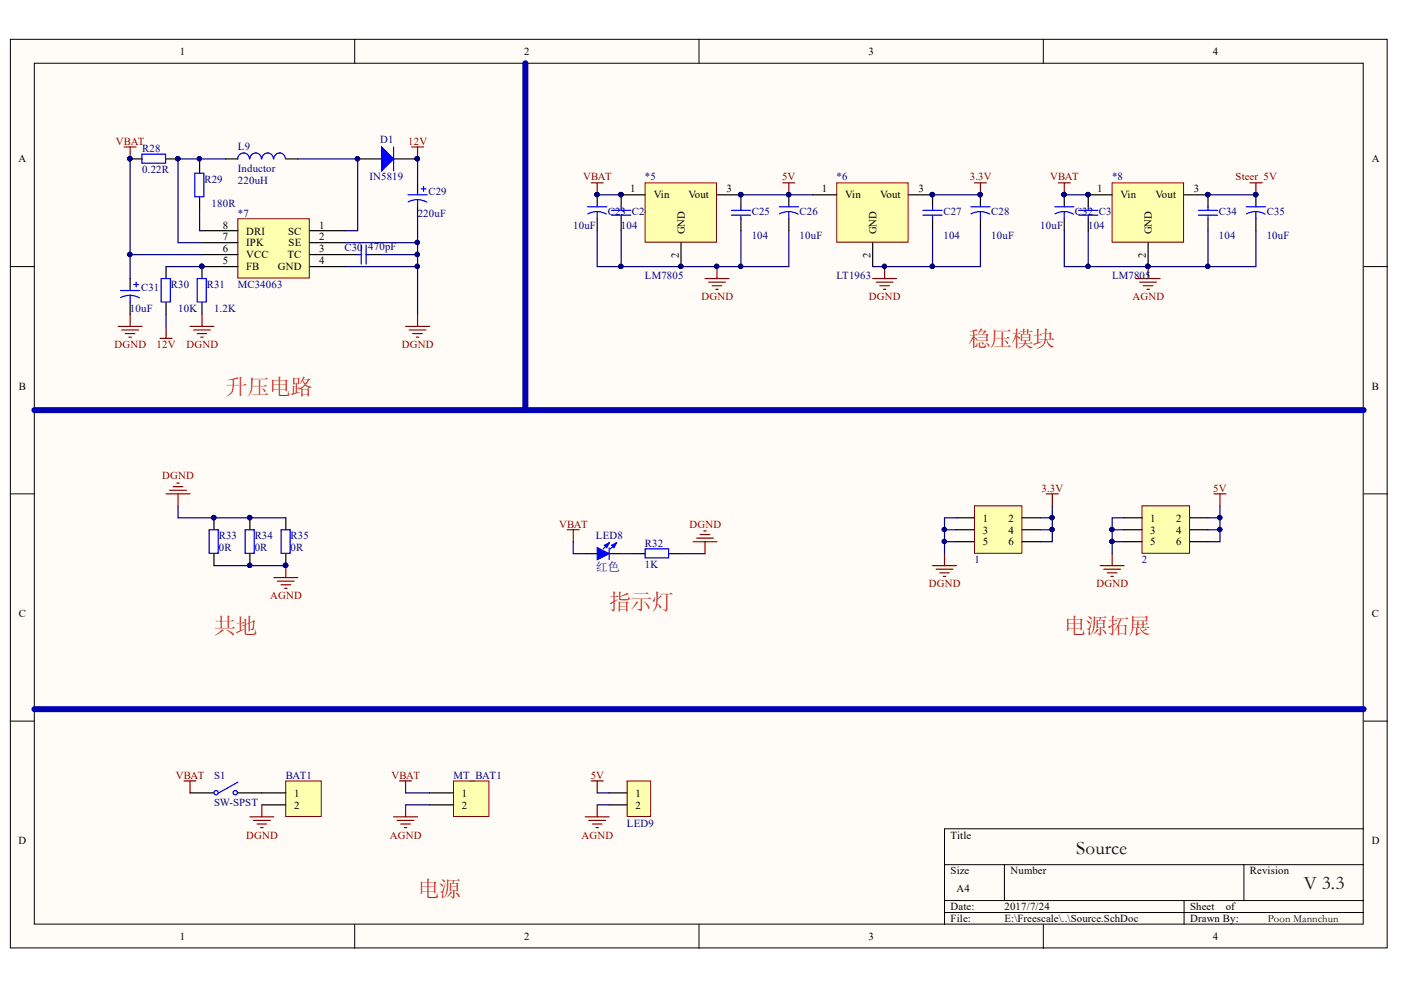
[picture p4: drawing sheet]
<svg xmlns="http://www.w3.org/2000/svg" width="297mm" height="210mm" viewBox="0 0 297 210" stroke-linecap="round" stroke-linejoin="round" font-family="sans-serif">
<defs><g id="words">
<g font-size="4.6" fill="#f00">
<text x="205.4" y="73.1">稳压模块</text>
<text x="47.9" y="83.2">升压电路</text>
<text x="129.1" y="128.9">指示灯</text>
<text x="45.4" y="134">共地</text>
<text x="225.6" y="134">电源拓展</text>
<text x="88.6" y="189.8">电源</text>
</g>
<g font-size="4.1" fill="#110f0a">
<text x="228.2" y="181">Source</text>
<text x="276.4" y="188.6">V 3.3</text>
</g>
<text font-size="2.5" fill="#000080" x="126.3" y="121">红色</text>
<g font-size="2.3">
<text x="38.1" y="11.6">1</text>
<text x="111.1" y="11.6">2</text>
<text x="184.1" y="11.6">3</text>
<text x="257.2" y="11.6">4</text>
<text x="3.9" y="34.4">A</text>
<text x="290.9" y="34.4">A</text>
<text x="133.6" y="40.8">1</text>
<text x="154.1" y="40.8">3</text>
<text x="174.3" y="40.8">1</text>
<text x="194.7" y="40.8">3</text>
<text x="232.7" y="40.8">1</text>
<text x="253.1" y="40.8">3</text>
<text x="138.6" y="42">Vin</text>
<text x="145.9" y="42">Vout</text>
<text x="179.2" y="42">Vin</text>
<text x="186.6" y="42">Vout</text>
<text x="237.6" y="42">Vin</text>
<text x="245" y="42">Vout</text>
<text x="47.2" y="48.5">8</text>
<text x="47.2" y="51">7</text>
<text x="47.2" y="53.5">6</text>
<text x="52.2" y="49.7">DRI</text>
<text x="52.2" y="52.3">IPK</text>
<text x="61.1" y="49.7">SC</text>
<text x="61.2" y="52.3">SE</text>
<text x="67.7" y="48.5">1</text>
<text x="67.7" y="51">2</text>
<text x="67.7" y="53.5">3</text>
<text x="145.2" y="49.6" transform="rotate(-90 145.2 49.6)">GND</text>
<text x="185.8" y="49.6" transform="rotate(-90 185.8 49.6)">GND</text>
<text x="244.2" y="49.6" transform="rotate(-90 244.2 49.6)">GND</text>
<text x="47.2" y="56.1">5</text>
<text x="52.2" y="54.8">VCC</text>
<text x="52.2" y="57.3">FB</text>
<text x="58.9" y="57.3">GND</text>
<text x="60.9" y="54.8">TC</text>
<text x="67.7" y="56.1">4</text>
<text x="143.9" y="54.6" transform="rotate(-90 143.9 54.6)">2</text>
<text x="184.6" y="54.6" transform="rotate(-90 184.6 54.6)">2</text>
<text x="243" y="54.6" transform="rotate(-90 243 54.6)">2</text>
<text x="4" y="82.6">B</text>
<text x="290.9" y="82.6">B</text>
<text x="208.4" y="110.6">1</text>
<text x="208.4" y="113.1">3</text>
<text x="213.8" y="110.6">2</text>
<text x="213.8" y="113.1">4</text>
<text x="243.9" y="110.6">1</text>
<text x="243.9" y="113.1">3</text>
<text x="249.4" y="110.6">2</text>
<text x="249.4" y="113.1">4</text>
<text x="208.4" y="115.7">5</text>
<text x="213.8" y="115.7">6</text>
<text x="243.9" y="115.7">5</text>
<text x="249.4" y="115.7">6</text>
<text x="4" y="130.8">C</text>
<text x="290.9" y="130.8">C</text>
<text x="62.4" y="168.9">1</text>
<text x="62.4" y="171.5">2</text>
<text x="97.9" y="168.9">1</text>
<text x="97.9" y="171.5">2</text>
<text x="134.7" y="168.9">1</text>
<text x="134.7" y="171.5">2</text>
<text x="3.9" y="179">D</text>
<text x="201.6" y="177.8">Title</text>
<text x="290.9" y="179">D</text>
<text x="201.6" y="185.4">Size</text>
<text x="214.2" y="185.4">Number</text>
<text x="265" y="185.4">Revision</text>
<text x="202.8" y="189.2">A4</text>
<text x="201.6" y="193">Date:</text>
<text x="201.6" y="195.5">File:</text>
<text x="213" y="193">2017/7/24</text>
<text x="213" y="195.5">E:\Freescale\..\Source.SchDoc</text>
<text x="252.3" y="193">Sheet</text>
<text x="252.3" y="195.5">Drawn By:</text>
<text x="259.9" y="193">of</text>
<text x="38.1" y="199.3">1</text>
<text x="111.1" y="199.3">2</text>
<text x="184.1" y="199.3">3</text>
<text x="257.2" y="199.3">4</text>
</g>
<g font-size="2.3" fill="#800000">
<text x="24.6" y="30.6">VBAT</text>
<text x="86.5" y="30.6">12V</text>
<text x="123.6" y="38.2">VBAT</text>
<text x="165.8" y="38.2">5V</text>
<text x="205.6" y="38.2">3.3V</text>
<text x="222.7" y="38.2">VBAT</text>
<text x="262" y="38.2">Steer_5V</text>
<text x="148.7" y="63.6">DGND</text>
<text x="184.2" y="63.6">DGND</text>
<text x="240.1" y="63.6">AGND</text>
<text x="24.3" y="73.8">DGND</text>
<text x="33.2" y="73.8">12V</text>
<text x="39.5" y="73.8">DGND</text>
<text x="85.2" y="73.8">DGND</text>
<text x="34.4" y="101.6">DGND</text>
<text x="220.8" y="104.3">3.3V</text>
<text x="257.2" y="104.3">5V</text>
<text x="118.6" y="111.9">VBAT</text>
<text x="146.2" y="111.9">DGND</text>
<text x="196.9" y="124.5">DGND</text>
<text x="232.5" y="124.5">DGND</text>
<text x="57.3" y="127">AGND</text>
<text x="37.3" y="165.1">VBAT</text>
<text x="83" y="165.1">VBAT</text>
<text x="125.2" y="165.1">5V</text>
<text x="52.2" y="177.8">DGND</text>
<text x="82.6" y="177.8">AGND</text>
<text x="123.3" y="177.8">AGND</text>
</g>
<g font-size="2.3" fill="#000080">
<text x="30.2" y="32.2">R28</text>
<text x="50.5" y="31.9">L9</text>
<text x="80.6" y="30.4">D1</text>
<text x="30.2" y="36.7">0.22R</text>
<text x="43.4" y="38.7">R29</text>
<text x="50.5" y="39">220uH</text>
<text x="50.5" y="36.5">Inductor</text>
<text x="78.3" y="38.2">IN5819</text>
<text x="90.8" y="41.3">C29</text>
<text x="136.7" y="38.2">*5</text>
<text x="177.4" y="38.2">*6</text>
<text x="235.8" y="38.2">*8</text>
<text x="44.9" y="43.9">180R</text>
<text x="50.5" y="45.9">*7</text>
<text x="88.6" y="45.9">220uF</text>
<text x="128.9" y="45.7">C23 C24</text>
<text x="159.4" y="45.7">C25</text>
<text x="169.5" y="45.7">C26</text>
<text x="200" y="45.7">C27</text>
<text x="210.2" y="45.7">C28</text>
<text x="227.9" y="45.7">C32 C33</text>
<text x="258.4" y="45.7">C34</text>
<text x="268.6" y="45.7">C35</text>
<text x="73" y="53.3">C30</text>
<text x="78.1" y="53">470pF</text>
<text x="121.5" y="48.5">10uF</text>
<text x="131.7" y="48.5">104</text>
<text x="159.4" y="50.7">104</text>
<text x="169.5" y="50.7">10uF</text>
<text x="200" y="50.7">104</text>
<text x="210.2" y="50.7">10uF</text>
<text x="220.6" y="48.5">10uF</text>
<text x="230.7" y="48.5">104</text>
<text x="258.4" y="50.7">104</text>
<text x="268.6" y="50.7">10uF</text>
<text x="136.7" y="59.1">LM7805</text>
<text x="177.4" y="59.1">LT1963</text>
<text x="235.8" y="59.1">LM7805</text>
<text x="29.9" y="61.6">C31</text>
<text x="36.3" y="61.1">R30</text>
<text x="43.9" y="61.1">R31</text>
<text x="50.5" y="61.1">MC34063</text>
<text x="27.5" y="66.2">10uF</text>
<text x="37.8" y="66.2">10K</text>
<text x="45.4" y="66.2">1.2K</text>
<text x="46.4" y="116.9">0R</text>
<text x="46.4" y="114.4">R33</text>
<text x="54" y="116.9">0R</text>
<text x="54" y="114.4">R34</text>
<text x="61.6" y="116.9">0R</text>
<text x="61.6" y="114.4">R35</text>
<text x="126.3" y="114.4">LED8</text>
<text x="136.7" y="115.9">R32</text>
<text x="206.6" y="119.4">1</text>
<text x="242.1" y="119.4">2</text>
<text x="136.7" y="120.5">1K</text>
<text x="45.4" y="165.1">S1</text>
<text x="60.6" y="165.1">BAT1</text>
<text x="96.2" y="165.1">MT_BAT1</text>
<text x="45.4" y="170.9">SW-SPST</text>
<text x="132.9" y="175.3">LED9</text>
</g>
<text font-size="2.3" fill="#110f0a" x="268.8" y="195.4">Poon Mannchun</text>
</g></defs>
<g fill="#fffcf8" stroke="#000" stroke-width=".21">
<path d="M2.2 8.3h291.9v192.7h-291.9z"/>
<path d="M7.3 13.4h281.7v182.5h-281.7z"/>
</g>
<g fill="none" stroke="#000" stroke-width=".21">
<path d="M75.2 8.3v5.1M148.2 8.3v5.1M221.2 8.3v5.1M2.2 56.5h5.1M289.1 56.5h5.1M2.2 104.7h5.1M289.1 104.7h5.1M2.2 152.9h5.1M289.1 152.9h5.1M289.1 175.7h-88.8v20.3M75.2 196v5.1M148.2 196v5.1"/>
<path d="M200.3 183.3h88.8M200.3 190.9h88.8M200.3 193.5h88.8M213 183.3v7.6M221.2 196v5.1M251 190.9v5.1M263.7 183.3v7.6"/>
</g>
<path d="M50.4 46.4h15.2v12.6h-15.2z" fill="#ffffb0" stroke="#800000" stroke-width=".21"/>
<g fill="none" stroke="#000" stroke-width=".25">
<path d="M27.6 33.7h2.5M35.2 33.7h2.5M42.3 34.2v2.5M75.8 33.7h5.1M83.5 33.7h5M27.6 59.1v2.5M35.2 56.5v2.6M42.3 41.8v2.5M42.8 48.9h7.6M42.8 51.5h7.6M42.8 54h7.6M50.4 56.5h-7.6v2.6"/>
<path d="M65.7 48.9h7.6M65.7 51.5h7.6M65.7 54h7.6M65.7 56.5h7.6M27.6 64.1v2.6M35.2 64.1v2.6M42.8 64.1v2.6"/>
</g>
<g fill="#000080" stroke="#000080" stroke-width=".21">
<circle cx="42.8" cy="56.5" r=".46"/>
<circle cx="27.5" cy="33.6" r=".46"/>
<circle cx="88.5" cy="33.6" r=".46"/>
<circle cx="37.7" cy="33.6" r=".46"/>
<circle cx="27.5" cy="53.9" r=".47"/>
<circle cx="75.8" cy="33.6" r=".46"/>
</g>
<path d="M30.1 32.7h5v1.9h-5zM41.3 36.7h1.9v5h-1.9zM28.9 59.8v1M34.2 59.1h1.9v4.9h-1.9zM41.8 59.1h1.9v4.9h-1.9zM25.6 61.6h4M27.6 62.6l1.2 .2 .7 .4M27.6 62.6l-.8 .1-1.2 .4M27.6 62.6v1.5M28.4 60.3h1" fill="none" stroke="#00f" stroke-width=".25"/>
<path d="M26.3 31.2h2.6M27.6 31.2v2.5M87.3 31.2h2.5M88.5 31.2v2.5M33.9 71.7h2.6M35.2 69.2v2.5" fill="none" stroke="#800000" stroke-width=".25"/>
<path d="M27.6 33.7v25.4M27.6 54h15.2M35.2 56.5h7.6M42.3 44.3v4.6h.5M35.2 66.7v2.5" fill="none" stroke="#000080" stroke-width=".25"/>
<path d="M80.9 31.2l2.6 2.5-2.6 2.5z" fill="#00f"/>
<g fill="none" stroke="#00f" stroke-width=".25">
<path d="M52.9 33.7a1.23 1.23 0 0 0-1.3-1.3 1.23 1.23 0 0 0-1.2 1.3M55.4 33.7a1.22 1.22 0 0 0-1.2-1.3 1.22 1.22 0 0 0-1.2 1.3M58 33.7a1.22 1.22 0 0 0-1.3-1.3 1.22 1.22 0 0 0-1.2 1.3M60.5 33.7a1.22 1.22 0 0 0-1.2-1.3 1.22 1.22 0 0 0-1.2 1.3M80.9 31.2l2.6 2.5-2.6 2.5zM83.5 31.2v5M89.8 39.5v1M75.8 54h.8M76.6 52v4M77.6 52v4M77.6 54h.8M86.5 41.3h4.1"/>
<path d="M88.5 42.3l1.2 .2 .8 .4M88.5 42.3l-.8 .1-1.2 .4M88.5 42.3v1.5M89.3 40h1M124.6 43.8h4.1M126.6 44.9l.8 .1 1.2 .4M126.6 44.9l-1.2 .1-.8 .4M126.6 44.9v1.5M129.7 44.6h4M129.7 45.6h4M131.7 43.8v.8M131.7 45.6v.8"/>
<path d="M155.1 44.6h4M155.1 45.6h4M157.1 43.8v.8M157.1 45.6v.8M165.2 43.8h4.1M167.2 44.9l.9 .1 1.1 .4M167.2 44.9l-1.2 .1-.7 .4M167.2 44.9v1.5M195.7 44.6h4M195.7 45.6h4M197.7 43.8v.8M197.7 45.6v.8"/>
<path d="M205.8 43.8h4.1M207.9 44.9l.8 .1 1.1 .4M207.9 44.9l-1.3 .1-.7 .4M207.9 44.9v1.5"/>
</g>
<g fill="#000080" stroke="#000080" stroke-width=".21">
<circle cx="75.8" cy="33.6" r=".46"/>
<circle cx="88.5" cy="33.6" r=".46"/>
<circle cx="88.5" cy="56.5" r=".46"/>
<circle cx="88.5" cy="53.9" r=".47"/>
<circle cx="88.5" cy="51.4" r=".46"/>
<circle cx="42.3" cy="33.6" r=".46"/>
<circle cx="37.7" cy="33.6" r=".46"/>
<circle cx="152" cy="56.5" r=".46"/>
<circle cx="157" cy="41.3" r=".46"/>
<circle cx="131.6" cy="41.3" r=".46"/>
<circle cx="126.6" cy="41.3" r=".46"/>
<circle cx="157" cy="56.5" r=".46"/>
<circle cx="167.2" cy="41.3" r=".46"/>
<circle cx="197.7" cy="41.3" r=".46"/>
<circle cx="207.8" cy="41.3" r=".46"/>
<circle cx="187.5" cy="56.5" r=".46"/>
<circle cx="197.7" cy="56.5" r=".46"/>
</g>
<g fill="none" stroke="#000" stroke-width=".25">
<path d="M47.9 33.7h2.5M60.6 33.7h2.5M88.5 38.8v2.5M73.3 54h2.5M78.4 54h2.5M88.5 43.8v2.6M126.6 41.3v2.5M126.6 46.4v2.5M131.7 41.3v2.5M131.7 46.4v2.5M157.1 41.3v2.5M157.1 46.4v2.5"/>
<path d="M167.2 41.3v2.5M167.2 46.4v2.5M197.7 41.3v2.5M197.7 46.4v2.5M207.9 41.3v2.5M207.9 46.4v2.5"/>
</g>
<g fill="none" stroke="#000080" stroke-width=".25">
<path d="M42.3 34.2v-.5h-4.6v17.8h5.1M42.3 33.7h5.6M63.1 33.7h12.7v15.2h-2.5M88.5 33.7v5.1M73.3 51.5h15.2M80.9 54h7.6M88.5 46.4v10.1h-15.2M88.5 56.5v10.2M126.6 41.3h5.1M157.1 48.9v7.6h10.1v-7.6M157.1 41.3h15.2M197.7 41.3h10.2"/>
<path d="M197.7 48.9v7.6"/>
</g>
<g fill="none" stroke="#800000" stroke-width=".25">
<path d="M125.3 38.8h2.6M126.6 38.8v2.5M166 38.8h2.5M167.2 38.8v2.5M206.6 38.8h2.5M207.9 38.8v2.5M149.5 59.1h5.1M150.2 59.8h3.6M152 56.5v2.6M185 59.1h5.1M185.8 59.8h3.5M187.6 56.5v2.6"/>
<path d="M25.1 69.2h5M25.8 70h3.6M26.6 70.7h2M27.3 71.5h.5M27.6 66.7v2.5M40.3 69.2h5.1M41 70h3.6M41.8 70.7h2M42.6 71.5h.5M42.8 66.7v2.5M86 69.2h5.1M86.8 70h3.5"/>
<path d="M87.5 70.7h2M88.3 71.5h.5M88.5 66.7v2.5M151 60.6h2M151.8 61.3h.5M186.5 60.6h2.1M187.3 61.3h.5"/>
</g>
<path d="M177.4 38.8h15.1v12.5h-15.1z" fill="#ffffb0" stroke="#800000" stroke-width=".21"/>
<path d="M172.3 41.3h5.1M185 51.5v5M192.6 41.3h5.1" fill="none" stroke="#000" stroke-width=".25"/>
<g fill="#000080" stroke="#000080" stroke-width=".21">
<circle cx="197.7" cy="41.3" r=".46"/>
<circle cx="131.6" cy="56.5" r=".46"/>
</g>
<path d="M131.7 48.9v7.6" fill="none" stroke="#000080" stroke-width=".25"/>
<path d="M136.8 38.8h15.1v12.5h-15.1z" fill="#ffffb0" stroke="#800000" stroke-width=".21"/>
<path d="M131.7 41.3h5.1M144.4 51.5v5M152 41.3h5.1M40.3 168.1h5.1M50.4 168.1h5.1" fill="none" stroke="#000" stroke-width=".25"/>
<g fill="#000080" stroke="#000080" stroke-width=".21">
<circle cx="131.6" cy="41.3" r=".46"/>
<circle cx="157" cy="41.3" r=".46"/>
<circle cx="144.3" cy="56.5" r=".46"/>
<circle cx="197.7" cy="56.5" r=".46"/>
</g>
<path d="M207.9 48.9v7.6h-10.2" fill="none" stroke="#000080" stroke-width=".25"/>
<g fill="none" stroke="#00f" stroke-width=".25">
<path d="M50.4 165.8l-4 2.3"/>
<circle cx="45.8" cy="168.1" r=".46"/>
<circle cx="49.9" cy="168.1" r=".46"/>
</g>
<path d="M60.6 165.6h7.5v7.5h-7.5z" fill="#ffffb0" stroke="#800000" stroke-width=".21"/>
<path d="M45.4 109.8v2.5M45.4 117.4v2.5M53 109.8v2.5M53 117.4v2.5M60.6 109.8v2.5M60.6 117.4v2.5M134.2 117.4h2.6M141.9 117.4h2.5M55.5 168.1h5.1M55.5 170.6h5.1" fill="none" stroke="#000" stroke-width=".25"/>
<g fill="none" stroke="#800000" stroke-width=".25">
<path d="M35.2 104.7h5.1M36 103.9h3.5M36.7 103.2h2.1M37.5 102.4h.5M37.7 104.7v2.5M60.6 119.9v2.6M120.3 112.3h2.5M121.5 112.3v2.6M146.9 114.9h5.1M147.7 114.1h3.5M148.5 113.3h2M149.2 112.6h.5"/>
<path d="M149.5 114.9v2.5M197.7 119.9h5.1M200.3 117.4v2.5M221.8 104.7h2.6M223.1 104.7v2.5M233.3 119.9h5M235.8 117.4v2.5M257.4 104.7h2.5M258.7 104.7v2.5M58.1 122.5h5M58.8 123.2h3.6M59.6 124h2"/>
<path d="M60.3 124.7h.6M198.5 120.7h3.5M199.2 121.4h2.1M200 122.2h.5M234 120.7h3.6M234.8 121.4h2M235.6 122.2h.5M39 165.6h2.6M40.3 165.6v2.5M53 173.2h5.1M53.7 173.9h3.6M54.5 174.7h2"/>
<path d="M55.3 175.5h.5M55.5 170.6v2.6"/>
</g>
<g fill="none" stroke="#000080" stroke-width=".25">
<path d="M45.4 119.9h15.2M131.7 117.4h2.5M144.4 117.4h5.1M200.3 112.3h2.5M200.3 114.9h2.5M202.8 109.8h-2.5v7.6M220.6 112.3h2.5M220.6 109.8h2.5M223.1 107.2v7.7h-2.5M235.8 112.3h2.5M235.8 114.9h2.5M238.3 109.8h-2.5v7.6"/>
<path d="M256.1 112.3h2.6M256.1 109.8h2.6M258.7 107.2v7.7h-2.6"/>
</g>
<g fill="#000080" stroke="#000080" stroke-width=".21">
<circle cx="200.2" cy="112.3" r=".46"/>
<circle cx="200.2" cy="114.8" r=".46"/>
<circle cx="223" cy="109.7" r=".47"/>
<circle cx="223.1" cy="112.3" r=".46"/>
<circle cx="235.7" cy="112.3" r=".46"/>
<circle cx="235.7" cy="114.8" r=".46"/>
<circle cx="258.6" cy="109.7" r=".46"/>
<circle cx="258.6" cy="112.3" r=".46"/>
<circle cx="60.5" cy="119.9" r=".46"/>
<circle cx="45.3" cy="109.7" r=".46"/>
<circle cx="52.9" cy="119.9" r=".46"/>
<circle cx="52.9" cy="109.7" r=".46"/>
</g>
<path d="M44.3 112.3h2v5h-2zM52 112.3h1.9v5h-1.9zM59.6 112.3h1.9v5h-1.9zM136.8 116.4h5v1.9h-5z" fill="none" stroke="#00f" stroke-width=".25"/>
<path d="M96.1 165.6h7.6v7.5h-7.6z" fill="#ffffb0" stroke="#800000" stroke-width=".21"/>
<path d="M124.1 117.4h2.5M129.2 117.4h2.5M91.1 168.1h5M91.1 170.6h5" fill="none" stroke="#000" stroke-width=".25"/>
<path d="M83.5 173.2h5M84.2 173.9h3.6M84.7 165.6h2.6M85 174.7h2M85.7 175.5h.5M86 165.6v2.5M86 170.6v2.6" fill="none" stroke="#800000" stroke-width=".25"/>
<path d="M86 168.1h5.1M86 170.6h5.1" fill="none" stroke="#000080" stroke-width=".25"/>
<path d="M126.6 116.1l2.6 1.3-2.6 1.3z" fill="#00f"/>
<path d="M126.6 116.1l2.6 1.3-2.6 1.3zM129.2 115.1l-1.3 1.3M130.7 115.1l-1.3 1.3" fill="none" stroke="#00f" stroke-width=".25"/>
<path d="M128.1 115.6l1.1-.5-.5 1z" fill="#00f"/>
<path d="M128.1 115.6l1.1-.5-.5 1z" fill="none" stroke="#00f" stroke-width=".25"/>
<path d="M129.7 115.6l1-.5-.5 1z" fill="#00f"/>
<path d="M129.2 116.1v2.6M129.7 115.6l1-.5-.5 1z" fill="none" stroke="#00f" stroke-width=".25"/>
<path d="M121.5 114.9v2.5h2.6" fill="none" stroke="#000080" stroke-width=".25"/>
<path d="M133 165.6h4.9v7.5h-4.9z" fill="#ffffb0" stroke="#800000" stroke-width=".21"/>
<path d="M129.2 168.1h3.8M129.2 170.6h3.8" fill="none" stroke="#000" stroke-width=".25"/>
<path d="M124.1 173.2h5.1M124.8 173.9h3.6M125.3 165.6h2.6M125.6 174.7h2M126.4 175.5h.5M126.6 165.6v2.5M126.6 170.6v2.6" fill="none" stroke="#800000" stroke-width=".25"/>
<path d="M126.6 168.1h2.6M126.6 170.6h2.6" fill="none" stroke="#000080" stroke-width=".25"/>
<path d="M206.6 107.2h10.1v10.1h-10.1z" fill="#ffffb0" stroke="#800000" stroke-width=".21"/>
<path d="M202.8 109.8h3.8M202.8 112.3h3.8M202.8 114.9h3.8M216.8 109.8h3.8M216.8 112.3h3.8M216.8 114.9h3.8" fill="none" stroke="#000" stroke-width=".25"/>
<path d="M242.1 107.2h10.1v10.1h-10.1z" fill="#ffffb0" stroke="#800000" stroke-width=".21"/>
<g fill="none" stroke="#000" stroke-width=".25">
<path d="M225.6 41.3v2.5M225.6 46.4v2.5M230.7 41.3v2.5M230.7 46.4v2.5M256.1 41.3v2.5M256.1 46.4v2.5M266.3 41.3v2.5M266.3 46.4v2.5M238.3 109.8h3.9M238.3 112.3h3.9M238.3 114.9h3.9M252.3 109.8h3.8"/>
<path d="M252.3 112.3h3.8M252.3 114.9h3.8"/>
</g>
<path d="M126.6 48.9v7.6h30.5M185 56.5h12.7M225.6 41.3h5.1M230.7 48.9v7.6M256.1 48.9v7.6h10.2v-7.6M37.7 107.2v2.6h22.9" fill="none" stroke="#000080" stroke-width=".25"/>
<g fill="#000080" stroke="#000080" stroke-width=".21">
<circle cx="187.5" cy="56.5" r=".46"/>
<circle cx="197.7" cy="56.5" r=".46"/>
<circle cx="52.9" cy="109.7" r=".46"/>
<circle cx="45.3" cy="109.7" r=".46"/>
<circle cx="131.6" cy="56.5" r=".46"/>
<circle cx="144.3" cy="56.5" r=".46"/>
<circle cx="152" cy="56.5" r=".46"/>
<circle cx="157" cy="56.5" r=".46"/>
<circle cx="243.4" cy="56.5" r=".46"/>
<circle cx="256.1" cy="41.3" r=".46"/>
<circle cx="230.7" cy="41.3" r=".46"/>
<circle cx="225.6" cy="41.3" r=".46"/>
<circle cx="256.1" cy="56.5" r=".46"/>
<circle cx="266.2" cy="41.3" r=".46"/>
<circle cx="230.7" cy="56.5" r=".46"/>
</g>
<path d="M224.4 38.8h2.5M225.6 38.8v2.5M265 38.8h2.5M266.3 38.8v2.5M240.9 59.1h5.1M241.6 59.8h3.6M243.4 56.5v2.6M242.4 60.6h2M243.2 61.3h.5" fill="none" stroke="#800000" stroke-width=".25"/>
<g fill="none" stroke="#00f" stroke-width=".25">
<path d="M223.6 43.8h4.1M225.6 44.9l.9 .1 1.1 .4M225.6 44.9l-1.2 .1-.7 .4M225.6 44.9v1.5M228.7 44.6h4.1M228.7 45.6h4.1M230.7 43.8v.8M230.7 45.6v.8M254.1 44.6h4.1M254.1 45.6h4.1M256.1 43.8v.8M256.1 45.6v.8"/>
<path d="M264.2 43.8h4.1M266.3 44.9l.8 .1 1.1 .4M266.3 44.9l-1.3 .1-.7 .3M266.3 44.9v1.5"/>
</g>
<path d="M235.8 38.8h15.1v12.5h-15.1z" fill="#ffffb0" stroke="#800000" stroke-width=".21"/>
<path d="M230.7 41.3h5.1M243.4 51.5v5M251 41.3h5.1" fill="none" stroke="#000" stroke-width=".25"/>
<g fill="#000080" stroke="#000080" stroke-width=".21">
<circle cx="230.7" cy="41.3" r=".46"/>
<circle cx="256.1" cy="41.3" r=".46"/>
<circle cx="243.4" cy="56.5" r=".46"/>
<circle cx="266.2" cy="41.3" r=".46"/>
<circle cx="230.7" cy="56.5" r=".46"/>
<circle cx="256.1" cy="56.5" r=".46"/>
</g>
<path d="M225.6 48.9v7.6h30.5M256.1 41.3h10.2" fill="none" stroke="#000080" stroke-width=".25"/>
<path d="M111.4 13.4v73.6M7.3 87h281.8M7.3 150.4h281.8" fill="none" stroke="#0000b4" stroke-width="1.3"/>
<use href="#words"/>
</svg>
